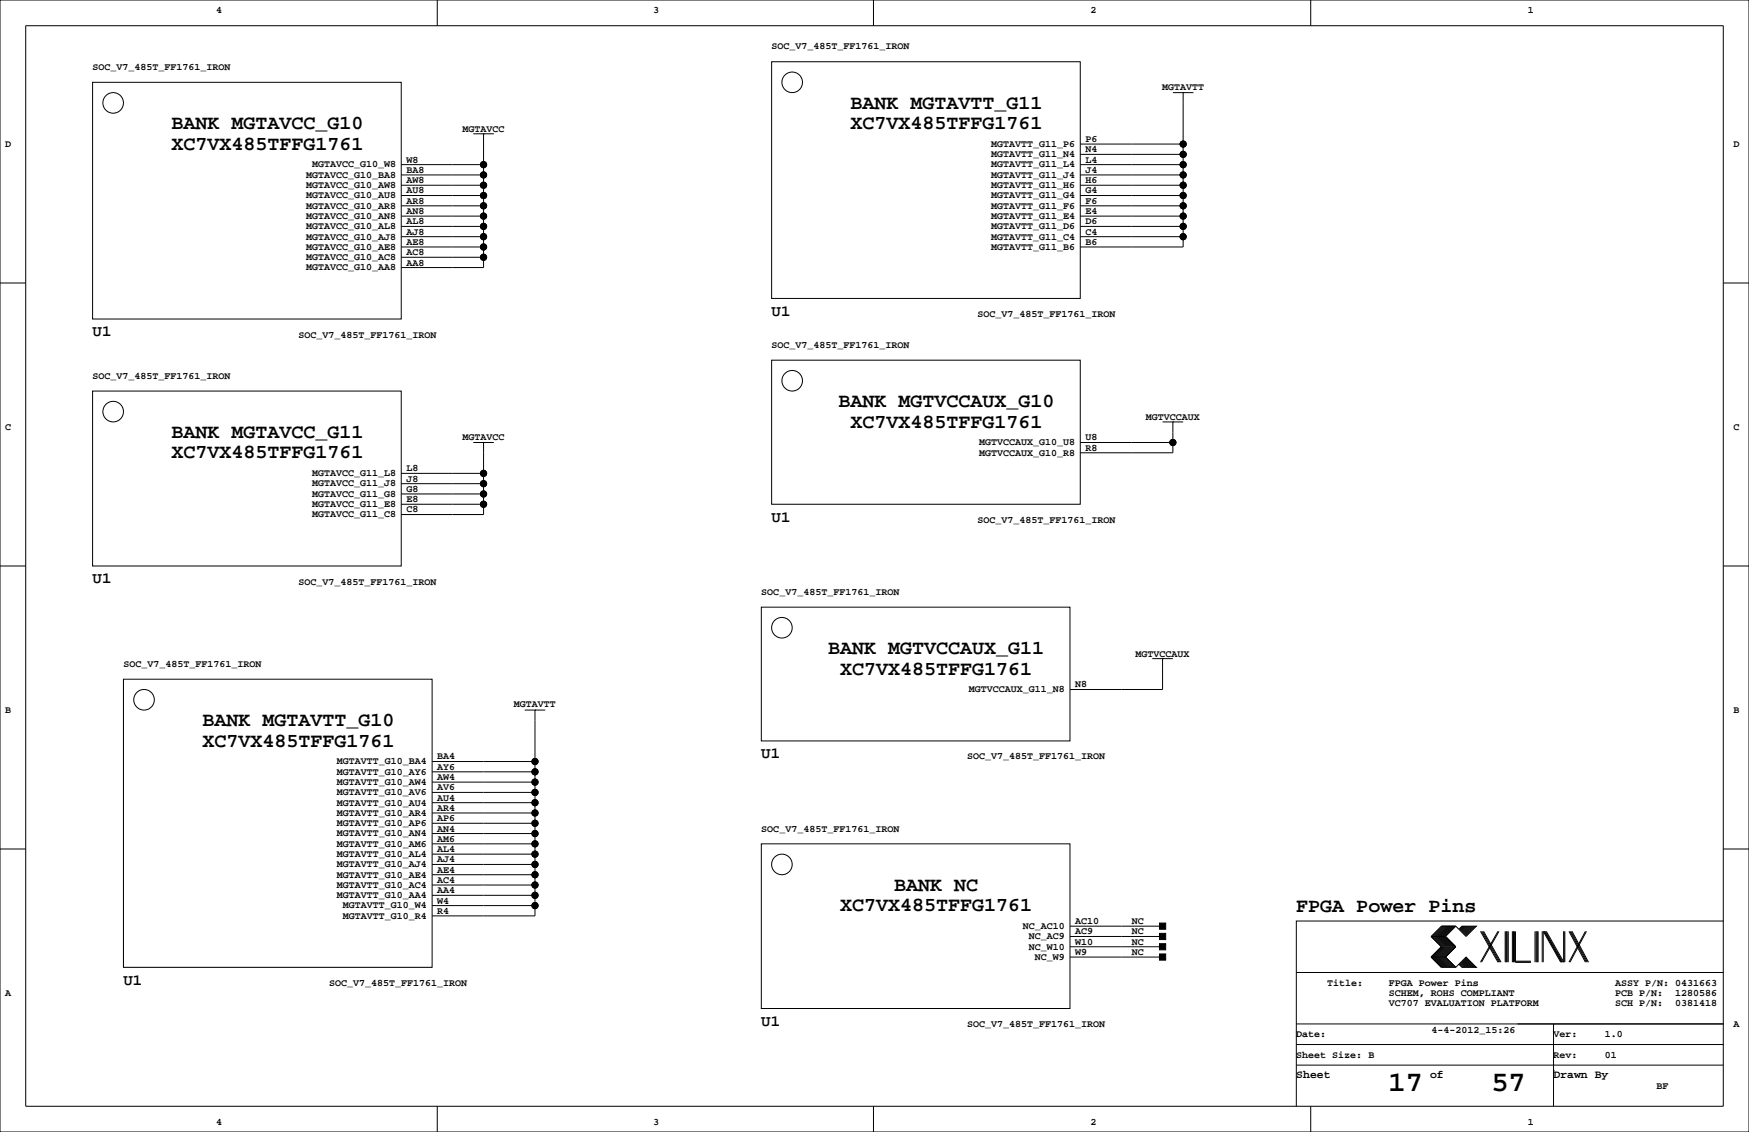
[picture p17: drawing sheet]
<svg xmlns="http://www.w3.org/2000/svg" width="432mm" height="279mm" viewBox="0 0 432 279" stroke-linecap="round" stroke-linejoin="round" font-family="sans-serif">
<defs><g id="words">
<g font-size="7.1">
<text x="342.8" y="269.3">17</text>
<text x="368.2" y="269.3">57</text>
</g>
<g font-size="4.9">
<text x="210" y="26.8">BANK MGTAVTT_G11</text>
<text x="42.3" y="31.9">BANK MGTAVCC_G10</text>
<text x="210" y="31.9">XC7VX485TFFG1761</text>
<text x="42.3" y="36.9">XC7VX485TFFG1761</text>
<text x="207" y="100.4">BANK MGTVCCAUX_G10</text>
<text x="210" y="105.5">XC7VX485TFFG1761</text>
<text x="42.3" y="113.1">XC7VX485TFFG1761</text>
<text x="42.3" y="108.1">BANK MGTAVCC_G11</text>
<text x="204.5" y="161.4">BANK MGTVCCAUX_G11</text>
<text x="207.4" y="166.5">XC7VX485TFFG1761</text>
<text x="50" y="179.2">BANK MGTAVTT_G10</text>
<text x="50" y="184.3">XC7VX485TFFG1761</text>
<text x="220.8" y="219.8">BANK NC</text>
<text x="207.4" y="224.9">XC7VX485TFFG1761</text>
<text x="320" y="225.1">FPGA Power Pins</text>
</g>
<g font-size="3.9">
<text x="190.5" y="77.9">U1</text>
<text x="22.9" y="83">U1</text>
<text x="190.5" y="128.7">U1</text>
<text x="22.9" y="144">U1</text>
<text x="188" y="187.2">U1</text>
<text x="30.5" y="243">U1</text>
<text x="188" y="253.2">U1</text>
</g>
<g font-size="2.8">
<text x="320" y="266.1">Sheet</text>
<text x="353.1" y="266.1">of</text>
<text x="383.5" y="266.1">Drawn By</text>
</g>
<g font-size="2.5">
<text x="53.3" y="3.3">4</text>
<text x="161.3" y="3.3">3</text>
<text x="269.2" y="3.3">2</text>
<text x="377.2" y="3.3">1</text>
<text x="22.9" y="17.3">SOC_V7_485T_FF1761_IRON</text>
<text x="190.5" y="12.2">SOC_V7_485T_FF1761_IRON</text>
<text x="286.9" y="22.1">MGTAVTT</text>
<text x="114.2" y="32.5">MGTAVCC</text>
<text x="268" y="35.1">P6</text>
<text x="1.3" y="36.3">D</text>
<text x="77" y="41.3">MGTAVCC_G10_W8</text>
<text x="100.3" y="40.1">W8</text>
<text x="244.7" y="41.3">MGTAVTT_G11_L4</text>
<text x="244.7" y="38.8">MGTAVTT_G11_N4</text>
<text x="244.7" y="36.3">MGTAVTT_G11_P6</text>
<text x="268" y="40.1">L4</text>
<text x="268" y="37.6">N4</text>
<text x="428" y="36.3">D</text>
<text x="75.6" y="46.4">MGTAVCC_G10_AW8</text>
<text x="75.6" y="43.9">MGTAVCC_G10_BA8</text>
<text x="100.3" y="47.8">AU8</text>
<text x="100.3" y="45.2">AW8</text>
<text x="100.3" y="42.7">BA8</text>
<text x="244.7" y="46.4">MGTAVTT_G11_H6</text>
<text x="244.7" y="43.9">MGTAVTT_G11_J4</text>
<text x="268" y="47.8">G4</text>
<text x="268" y="45.2">H6</text>
<text x="268" y="42.7">J4</text>
<text x="75.6" y="51.5">MGTAVCC_G10_AR8</text>
<text x="75.6" y="49">MGTAVCC_G10_AU8</text>
<text x="100.3" y="52.8">AN8</text>
<text x="100.3" y="50.3">AR8</text>
<text x="244.7" y="51.5">MGTAVTT_G11_F6</text>
<text x="244.7" y="49">MGTAVTT_G11_G4</text>
<text x="268" y="52.8">E4</text>
<text x="268" y="50.3">F6</text>
<text x="75.6" y="59.1">MGTAVCC_G10_AJ8</text>
<text x="75.6" y="56.6">MGTAVCC_G10_AL8</text>
<text x="75.6" y="54">MGTAVCC_G10_AN8</text>
<text x="100.3" y="57.9">AJ8</text>
<text x="100.3" y="55.4">AL8</text>
<text x="244.7" y="59.1">MGTAVTT_G11_C4</text>
<text x="244.7" y="56.6">MGTAVTT_G11_D6</text>
<text x="244.7" y="54">MGTAVTT_G11_E4</text>
<text x="268" y="57.9">C4</text>
<text x="268" y="55.4">D6</text>
<text x="75.6" y="64.2">MGTAVCC_G10_AC8</text>
<text x="75.6" y="61.7">MGTAVCC_G10_AE8</text>
<text x="100.3" y="65.5">AA8</text>
<text x="100.3" y="63">AC8</text>
<text x="100.3" y="60.5">AE8</text>
<text x="244.7" y="61.7">MGTAVTT_G11_B6</text>
<text x="268" y="60.5">B6</text>
<text x="75.6" y="66.7">MGTAVCC_G10_AA8</text>
<text x="73.7" y="83.3">SOC_V7_485T_FF1761_IRON</text>
<text x="241.3" y="78.2">SOC_V7_485T_FF1761_IRON</text>
<text x="190.5" y="85.9">SOC_V7_485T_FF1761_IRON</text>
<text x="22.9" y="93.5">SOC_V7_485T_FF1761_IRON</text>
<text x="1.3" y="106.2">C</text>
<text x="282.9" y="103.6">MGTVCCAUX</text>
<text x="428" y="106.2">C</text>
<text x="114.2" y="108.7">MGTAVCC</text>
<text x="241.7" y="112.5">MGTVCCAUX_G10_R8</text>
<text x="241.7" y="109.9">MGTVCCAUX_G10_U8</text>
<text x="268" y="111.3">R8</text>
<text x="268" y="108.7">U8</text>
<text x="77" y="117.5">MGTAVCC_G11_L8</text>
<text x="100.3" y="118.9">J8</text>
<text x="100.3" y="116.3">L8</text>
<text x="77" y="125.2">MGTAVCC_G11_E8</text>
<text x="77" y="122.6">MGTAVCC_G11_G8</text>
<text x="77" y="120.1">MGTAVCC_G11_J8</text>
<text x="100.3" y="124">E8</text>
<text x="100.3" y="121.4">G8</text>
<text x="77" y="127.7">MGTAVCC_G11_C8</text>
<text x="100.3" y="126.5">C8</text>
<text x="241.3" y="129">SOC_V7_485T_FF1761_IRON</text>
<text x="73.7" y="144.3">SOC_V7_485T_FF1761_IRON</text>
<text x="188" y="146.8">SOC_V7_485T_FF1761_IRON</text>
<text x="30.5" y="164.6">SOC_V7_485T_FF1761_IRON</text>
<text x="280.4" y="162.1">MGTVCCAUX</text>
<text x="239.2" y="170.9">MGTVCCAUX_G11_N8</text>
<text x="265.4" y="169.7">N8</text>
<text x="1.3" y="176">B</text>
<text x="126.9" y="174.5">MGTAVTT</text>
<text x="428" y="176">B</text>
<text x="83.2" y="191.2">MGTAVTT_G10_AY6</text>
<text x="83.2" y="188.7">MGTAVTT_G10_BA4</text>
<text x="107.9" y="190">AY6</text>
<text x="107.9" y="187.5">BA4</text>
<text x="238.8" y="187.5">SOC_V7_485T_FF1761_IRON</text>
<text x="83.2" y="196.3">MGTAVTT_G10_AV6</text>
<text x="83.2" y="193.7">MGTAVTT_G10_AW4</text>
<text x="107.9" y="197.6">AU4</text>
<text x="107.9" y="195.1">AV6</text>
<text x="107.9" y="192.5">AW4</text>
<text x="83.2" y="203.9">MGTAVTT_G10_AP6</text>
<text x="83.2" y="201.4">MGTAVTT_G10_AR4</text>
<text x="83.2" y="198.8">MGTAVTT_G10_AU4</text>
<text x="107.9" y="202.7">AP6</text>
<text x="107.9" y="200.2">AR4</text>
<text x="83.2" y="209">MGTAVTT_G10_AM6</text>
<text x="83.2" y="206.4">MGTAVTT_G10_AN4</text>
<text x="107.9" y="207.8">AM6</text>
<text x="107.9" y="205.2">AN4</text>
<text x="188" y="205.2">SOC_V7_485T_FF1761_IRON</text>
<text x="83.2" y="214.1">MGTAVTT_G10_AJ4</text>
<text x="83.2" y="211.5">MGTAVTT_G10_AL4</text>
<text x="107.9" y="215.4">AE4</text>
<text x="107.9" y="212.9">AJ4</text>
<text x="107.9" y="210.3">AL4</text>
<text x="83.2" y="221.7">MGTAVTT_G10_AA4</text>
<text x="83.2" y="219.1">MGTAVTT_G10_AC4</text>
<text x="83.2" y="216.6">MGTAVTT_G10_AE4</text>
<text x="107.9" y="220.5">AA4</text>
<text x="107.9" y="217.9">AC4</text>
<text x="84.7" y="226.8">MGTAVTT_G10_R4</text>
<text x="84.7" y="224.2">MGTAVTT_G10_W4</text>
<text x="107.9" y="225.6">R4</text>
<text x="107.9" y="223">W4</text>
<text x="252.5" y="229.3">NC_AC10</text>
<text x="254" y="231.8">NC_AC9</text>
<text x="265.4" y="233.2">W10</text>
<text x="265.4" y="230.6">AC9</text>
<text x="265.4" y="228.1">AC10</text>
<text x="279.4" y="230.6">NC</text>
<text x="279.4" y="228.1">NC</text>
<text x="279.4" y="233.2">NC</text>
<text x="254" y="234.4">NC_W10</text>
<text x="255.5" y="236.9">NC_W9</text>
<text x="265.4" y="235.7">W9</text>
<text x="279.4" y="235.7">NC</text>
<text x="1.3" y="245.9">A</text>
<text x="81.3" y="243.3">SOC_V7_485T_FF1761_IRON</text>
<text x="327.7" y="243.3">Title:</text>
<text x="342.9" y="245.9">SCHEM, ROHS COMPLIANT</text>
<text x="342.9" y="243.3">FPGA Power Pins</text>
<text x="398.8" y="243.3">ASSY P/N: 0431663</text>
<text x="398.8" y="245.9">PCB P/N:</text>
<text x="413.6" y="245.9">1280586</text>
<text x="342.9" y="248.4">VC707 EVALUATION PLATFORM</text>
<text x="398.8" y="248.4">SCH P/N:</text>
<text x="413.6" y="248.4">0381418</text>
<text x="238.8" y="253.5">SOC_V7_485T_FF1761_IRON</text>
<text x="320" y="256">Date:</text>
<text x="353.4" y="255">4-4-2012_15:26</text>
<text x="383.5" y="256">Ver:</text>
<text x="396.2" y="256">1.0</text>
<text x="428" y="253.5">A</text>
<text x="320" y="261.1">Sheet Size: B</text>
<text x="383.5" y="261.1">Rev:</text>
<text x="396.2" y="261.1">01</text>
<text x="408.9" y="268.7">BF</text>
<text x="53.3" y="277.6">4</text>
<text x="161.3" y="277.6">3</text>
<text x="269.2" y="277.6">2</text>
<text x="377.2" y="277.6">1</text>
</g>
</g></defs>
<g fill="none" stroke="#000" stroke-width=".25">
<path d="M0 0h431.8v279.4h-431.8zM6.3 6.4h419.1v266.6h-419.1zM107.9 0v6.4M190.5 15.2h76.2v58.5h-76.2zM215.6 0v6.4M323.6 0v6.4M22.9 20.3h76.2v58.4h-76.2zM116.8 33h5.1M119.4 33h.1M119.4 33v33h-20.3M266.7 35.6h25.4M266.7 38.1h25.4"/>
<path d="M289.6 22.9h5M292.1 22.9h.1M292.1 22.9v38.1h-25.4M99.1 58.4h20.3M99.1 55.9h20.3M99.1 40.6h20.3M99.1 43.2h20.3M99.1 45.7h20.3M99.1 48.3h20.3M99.1 50.8h20.3M99.1 53.3h20.3M266.7 58.4h25.4"/>
<path d="M266.7 55.9h25.4M266.7 40.6h25.4M266.7 43.2h25.4M266.7 45.7h25.4M266.7 48.3h25.4M266.7 50.8h25.4M266.7 53.3h25.4M0 69.8h6.3M99.1 61h20.3M99.1 63.5h20.3M425.4 69.8h6.4M22.9 96.5h76.2v43.2h-76.2z"/>
<path d="M190.5 88.9h76.2v35.6h-76.2zM99.1 119.4h20.3M99.1 116.8h20.3M116.8 109.2h5.1M119.4 109.2h.1M119.4 109.2v17.8h-20.3M266.7 109.2h22.9M287 104.1h5.1M289.6 104.1h.1M289.6 104.1v7.7h-22.9M0 139.7h6.3M99.1 121.9h20.3"/>
<path d="M99.1 124.5h20.3M425.4 139.7h6.4M188 149.9h76.2v33h-76.2zM30.5 167.6h76.2v71.2h-76.2zM129.5 175.3h5.1M132.1 175.3h.1M132.1 175.3v50.8h-25.4M284.5 162.6h5.1M287 162.6h.1M287 162.6v7.6h-22.8M106.7 198.1h25.4M106.7 195.6h25.4"/>
<path d="M106.7 193h25.4M106.7 190.5h25.4M106.7 188h25.4M0 209.5h6.3M106.7 218.4h25.4M106.7 215.9h25.4M106.7 200.7h25.4M106.7 203.2h25.4M106.7 205.7h25.4M106.7 208.3h25.4M106.7 210.8h25.4M106.7 213.4h25.4"/>
<path d="M188 208.3h76.2v40.6h-76.2zM425.4 209.5h6.4M106.7 223.5h25.4M106.7 221h25.4M264.2 236.2h22.8M264.2 233.7h22.8M264.2 228.6h22.8M264.2 231.1h22.8M353.3 236.2h3.6M353.3 231.1h3.6M353.3 236.2l2.6 2.6h3.5M353.3 231.1l2.6 2.6-2.6 2.5"/>
<path d="M356.1 228.6l-2.5 2.5 2.5 2.6-2.5 2.5 2.5 2.6M356.4 228.6l-2.6 2.5 2.6 2.6-2.6 2.5 2.6 2.6M356.6 228.6l-2.5 2.5 2.5 2.6-2.5 2.5 2.5 2.6M356.9 228.6l-2.6 2.5 2.6 2.6-2.6 2.5 2.6 2.6M356.9 231.1l2.5 2.6-2.5 2.5M356.9 236.2l2.5 2.6M357.1 228.6l-2.5 2.5 2.5 2.6-2.5 2.5 2.5 2.6M357.4 228.6l-2.6 2.5 2.6 2.6-2.6 2.5 2.6 2.6M357.6 228.6l-2.5 2.5 2.5 2.6-2.5 2.5 2.5 2.6M357.9 228.6l-2.6 2.5 2.6 2.6-2.6 2.5 2.6 2.6M358.1 228.6l-2.5 2.5 2.5 2.6-2.5 2.5 2.5 2.6M358.4 228.6l-2.5 2.5 2.5 2.6-2.5 2.5 2.5 2.6"/>
<path d="M358.6 228.6l-2.5 2.5 2.5 2.6-2.5 2.5 2.5 2.6M358.9 228.6l-2.5 2.5 2.5 2.6-2.5 2.5 2.5 2.6M359.2 228.6l-2.6 2.5 2.6 2.6-2.6 2.5 2.6 2.6M359.4 228.6l2.5 2.5 2.6-2.5h-3.6l-.7 .8M359.4 228.6h-3.5l-2.6 2.5M359.4 228.6l-2.5 2.5M360.2 238l.7 .8h3.6l-2.6-2.6-2.5 2.6M360.4 237.7l1 1.1M360.4 238l.8 .8M360.7 237.5l1.2 1.3M360.7 237.7l1 1.1M360.9 237.2l1.6 1.6"/>
<path d="M360.9 237.5l1.3 1.3M361.2 237l1.8 1.8M361.2 237.2l1.5 1.6M361.2 228.6l-.8 .8M361.4 236.7l2.1 2.1M361.4 237l1.8 1.8M361.4 228.6l-1 1M361.7 236.5l2.3 2.3M361.7 236.7l2 2.1M361.7 228.6l-1 1M361.9 236.5l2.3 2.3M361.9 228.6l-1.2 1.3"/>
<path d="M362.2 228.6l-1.3 1.3M362.5 228.6l-1.6 1.5M362.7 228.6l-1.5 1.5M363 228.6l-1.8 1.8M363.2 228.6l-1.8 1.8M363.5 228.6l-2.1 2M363.7 228.6l-2 2M364 228.6l-2.3 2.3M364.2 228.6l-2.3 2.3M365.5 229.9l4.3 7.6M365.8 229.9l4.3 7.6M366 229.9l4.3 7.6"/>
<path d="M366.3 229.9l4.3 7.6M369.8 229.9l-4.3 7.6M370.1 229.9l-4.3 7.6M371.6 229.9v7.6M371.9 229.9v7.6M372.1 229.9v7.6M372.4 229.9v7.6M373.4 229.9v7.6M373.6 229.9v7.6M373.9 229.9v7.6M374.1 229.9v7.6h3.9M374.1 237.2h3.9"/>
<path d="M379 229.9v7.6M379.2 229.9v7.6M379.5 229.9v7.6M379.7 229.9v7.6M380.7 229.9v7.6M381 237.5v-7.6l4.3 7.6M381.3 229.9l4.3 7.6M381.5 229.9l4.3 7.6M381.8 229.9l4.3 7.6v-7.6M386.3 229.9v7.6M387.3 229.9l4.1 7.6M387.6 229.9l4.1 7.6"/>
<path d="M387.9 229.9l4 7.6M388.1 229.9l4.1 7.6M391.4 229.9l-4.1 7.6M391.7 229.9l-4.1 7.6M425.4 227.3h-105.4v35.6M320 257.8h105.4M320 252.7h105.4M320 240h105.4M383.5 252.7v20.3M107.9 273v6.4M215.6 273v6.4M320 262.9v10.1"/>
<path d="M320 262.9h105.4M323.6 273v6.4M383.5 264.2h.1"/>
<circle cx="27.9" cy="25.4" r="2.54"/>
<circle cx="195.6" cy="20.3" r="2.54"/>
<circle cx="292.1" cy="35.6" r=".76"/>
<circle cx="292.1" cy="38.1" r=".76"/>
<circle cx="119.4" cy="40.6" r=".76"/>
<circle cx="119.4" cy="53.3" r=".76"/>
<circle cx="119.4" cy="48.3" r=".76"/>
<circle cx="119.4" cy="43.2" r=".76"/>
<circle cx="119.4" cy="55.9" r=".76"/>
<circle cx="119.4" cy="58.4" r=".76"/>
<circle cx="119.4" cy="45.7" r=".76"/>
<circle cx="119.4" cy="50.8" r=".76"/>
<circle cx="292.1" cy="40.6" r=".76"/>
<circle cx="292.1" cy="53.3" r=".76"/>
<circle cx="292.1" cy="48.3" r=".76"/>
<circle cx="292.1" cy="43.2" r=".76"/>
<circle cx="292.1" cy="55.9" r=".76"/>
<circle cx="292.1" cy="45.7" r=".76"/>
<circle cx="292.1" cy="58.4" r=".76"/>
<circle cx="292.1" cy="50.8" r=".76"/>
<circle cx="119.4" cy="61" r=".76"/>
<circle cx="119.4" cy="63.5" r=".76"/>
<circle cx="195.6" cy="94" r="2.54"/>
<circle cx="27.9" cy="101.6" r="2.54"/>
<circle cx="119.4" cy="119.4" r=".76"/>
<circle cx="119.4" cy="116.8" r=".76"/>
<circle cx="289.6" cy="109.2" r=".76"/>
<circle cx="119.4" cy="121.9" r=".76"/>
<circle cx="119.4" cy="124.5" r=".76"/>
<circle cx="193" cy="154.9" r="2.54"/>
<circle cx="35.6" cy="172.7" r="2.54"/>
<circle cx="132.1" cy="190.5" r=".76"/>
<circle cx="132.1" cy="193" r=".76"/>
<circle cx="132.1" cy="198.1" r=".76"/>
<circle cx="132.1" cy="195.6" r=".76"/>
<circle cx="132.1" cy="188" r=".76"/>
<circle cx="132.1" cy="213.4" r=".76"/>
<circle cx="132.1" cy="200.7" r=".76"/>
<circle cx="132.1" cy="215.9" r=".76"/>
<circle cx="132.1" cy="218.4" r=".76"/>
<circle cx="132.1" cy="205.7" r=".76"/>
<circle cx="132.1" cy="203.2" r=".76"/>
<circle cx="132.1" cy="210.8" r=".76"/>
<circle cx="132.1" cy="208.3" r=".76"/>
<circle cx="193" cy="213.4" r="2.54"/>
<circle cx="132.1" cy="223.5" r=".76"/>
<circle cx="132.1" cy="221" r=".76"/>
</g>
<g fill="#000" stroke="#000" stroke-width=".25">
<path d="M286.3 235.5h1.5v1.5h-1.5z" fill-rule="evenodd"/>
<path d="M286.3 232.9h1.5v1.5h-1.5z" fill-rule="evenodd"/>
<path d="M286.3 227.8h1.5v1.6h-1.5z" fill-rule="evenodd"/>
<path d="M286.3 230.4h1.5v1.5h-1.5z" fill-rule="evenodd"/>
<circle cx="292.1" cy="35.6" r=".76"/>
<circle cx="292.1" cy="38.1" r=".76"/>
<circle cx="119.4" cy="40.6" r=".76"/>
<circle cx="119.4" cy="53.3" r=".76"/>
<circle cx="119.4" cy="48.3" r=".76"/>
<circle cx="119.4" cy="43.2" r=".76"/>
<circle cx="119.4" cy="55.9" r=".76"/>
<circle cx="119.4" cy="58.4" r=".76"/>
<circle cx="119.4" cy="45.7" r=".76"/>
<circle cx="119.4" cy="50.8" r=".76"/>
<circle cx="292.1" cy="40.6" r=".76"/>
<circle cx="292.1" cy="53.3" r=".76"/>
<circle cx="292.1" cy="48.3" r=".76"/>
<circle cx="292.1" cy="43.2" r=".76"/>
<circle cx="292.1" cy="55.9" r=".76"/>
<circle cx="292.1" cy="45.7" r=".76"/>
<circle cx="292.1" cy="58.4" r=".76"/>
<circle cx="292.1" cy="50.8" r=".76"/>
<circle cx="119.4" cy="61" r=".76"/>
<circle cx="119.4" cy="63.5" r=".76"/>
<circle cx="119.4" cy="119.4" r=".76"/>
<circle cx="119.4" cy="116.8" r=".76"/>
<circle cx="289.6" cy="109.2" r=".76"/>
<circle cx="119.4" cy="121.9" r=".76"/>
<circle cx="119.4" cy="124.5" r=".76"/>
<circle cx="132.1" cy="190.5" r=".76"/>
<circle cx="132.1" cy="193" r=".76"/>
<circle cx="132.1" cy="198.1" r=".76"/>
<circle cx="132.1" cy="195.6" r=".76"/>
<circle cx="132.1" cy="188" r=".76"/>
<circle cx="132.1" cy="213.4" r=".76"/>
<circle cx="132.1" cy="200.7" r=".76"/>
<circle cx="132.1" cy="215.9" r=".76"/>
<circle cx="132.1" cy="218.4" r=".76"/>
<circle cx="132.1" cy="205.7" r=".76"/>
<circle cx="132.1" cy="203.2" r=".76"/>
<circle cx="132.1" cy="210.8" r=".76"/>
<circle cx="132.1" cy="208.3" r=".76"/>
<circle cx="132.1" cy="223.5" r=".76"/>
<circle cx="132.1" cy="221" r=".76"/>
</g>
<use href="#words"/>
</svg>
